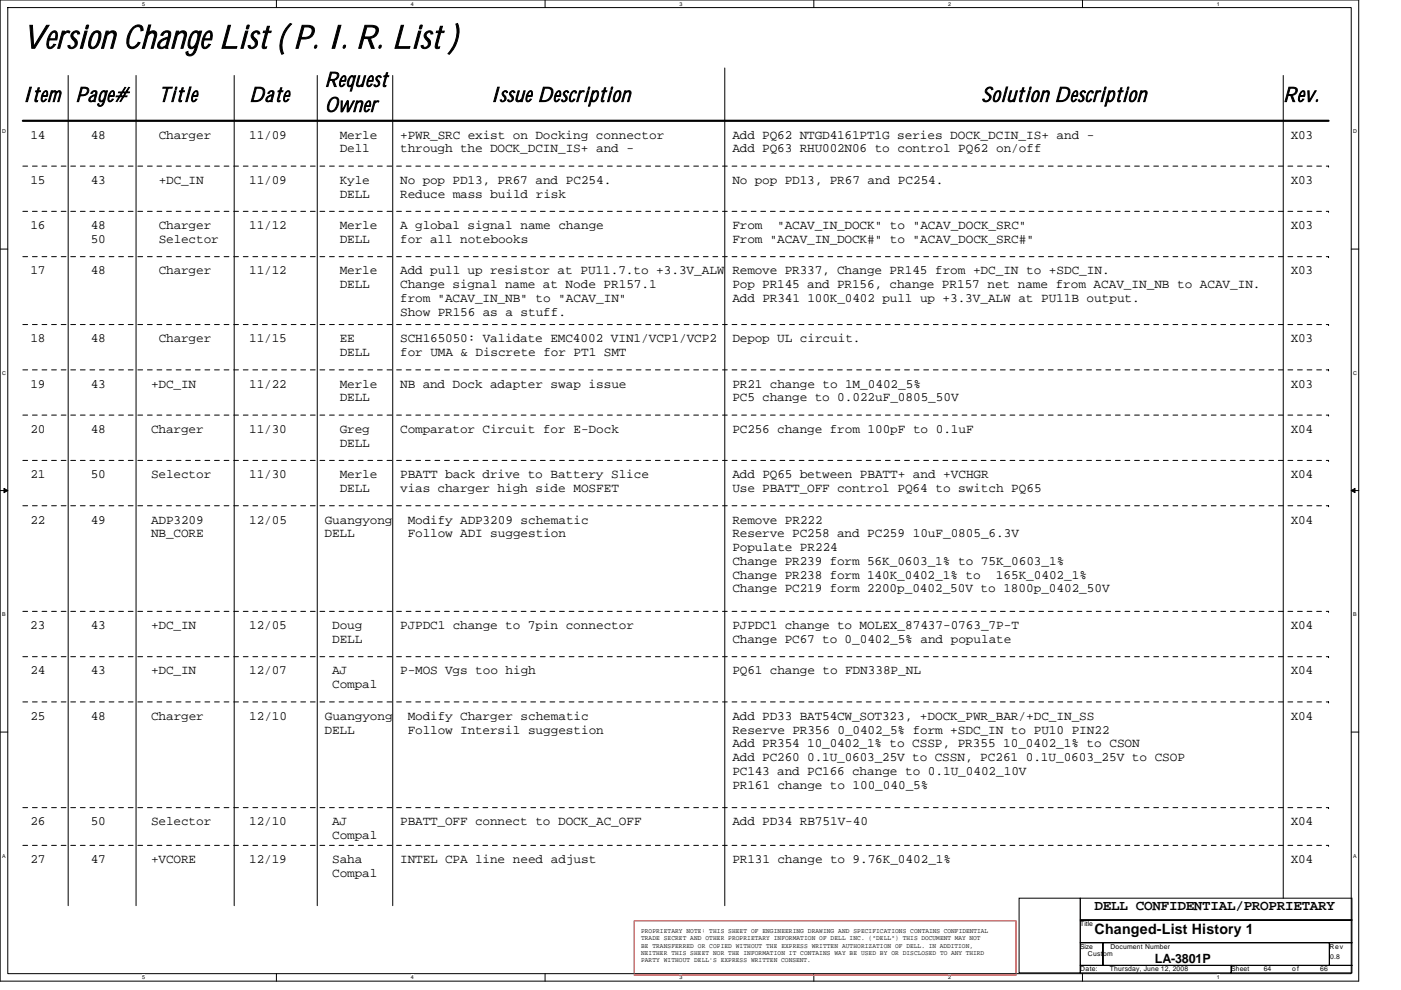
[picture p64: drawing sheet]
<svg xmlns="http://www.w3.org/2000/svg" width="297mm" height="210mm" viewBox="0 0 297 210" stroke-linecap="round" stroke-linejoin="round" font-family="sans-serif">
<defs><g id="words">
<text font-size="6.9" x="4.8" y="10.2">Version Change List ( P. I. R. List )</text>
<g font-size="4.3">
<text x="4.8" y="21.5">Item</text>
<text x="16" y="21.5">Page#</text>
<text x="33.7" y="21.5">Title</text>
<text x="52.8" y="21.5">Date</text>
<text x="68.9" y="18.4">Request</text>
<text x="68.9" y="23.7">Owner</text>
<text x="104" y="21.5">Issue Description</text>
<text x="208.1" y="21.5">Solution Description</text>
<text x="272.1" y="21.5">Rev.</text>
</g>
<g font-size="3">
<text x="232.1" y="193">DELL CONFIDENTIAL/PROPRIETARY</text>
<text x="232.1" y="198.1">Changed-List History 1</text>
</g>
<g font-size="2.7">
<text x="6.4" y="29.4">14</text>
<text x="19.2" y="29.4">48</text>
<text x="33.7" y="29.4">Charger</text>
<text x="52.8" y="29.4">11/09</text>
<text x="72" y="29.4">Merle</text>
<text x="84.9" y="29.4">+PWR_SRC exist on Docking connector</text>
<text x="155.3" y="29.4">Add PQ62 NTGD4161PT1G series DOCK_DCIN_IS+ and -</text>
<text x="273.7" y="29.4">X03</text>
<text x="72" y="32.3">Dell</text>
<text x="84.9" y="32.3">through the DOCK_DCIN_IS+ and -</text>
<text x="155.3" y="32.3">Add PQ63 RHU002N06 to control PQ62 on/off</text>
<text x="6.4" y="39">15</text>
<text x="19.2" y="39">43</text>
<text x="33.7" y="39">+DC_IN</text>
<text x="52.8" y="39">11/09</text>
<text x="72" y="39">Kyle</text>
<text x="72" y="41.9">DELL</text>
<text x="84.9" y="39">No pop PD13, PR67 and PC254.</text>
<text x="84.9" y="41.9">Reduce mass build risk</text>
<text x="155.3" y="39">No pop PD13, PR67 and PC254.</text>
<text x="273.7" y="39">X03</text>
<text x="6.4" y="48.6">16</text>
<text x="19.2" y="48.6">48</text>
<text x="19.2" y="51.5">50</text>
<text x="33.7" y="48.6">Charger</text>
<text x="33.7" y="51.5">Selector</text>
<text x="52.8" y="48.6">11/12</text>
<text x="72" y="51.5">DELL</text>
<text x="72" y="48.6">Merle</text>
<text x="84.9" y="48.6">A global signal name change</text>
<text x="84.9" y="51.5">for all notebooks</text>
<text x="155.3" y="48.6">From</text>
<text x="155.3" y="51.5">From &quot;ACAV_IN_DOCK#&quot; to &quot;ACAV_DOCK_SRC#&quot;</text>
<text x="164.8" y="48.6">&quot;ACAV_IN_DOCK&quot; to &quot;ACAV_DOCK_SRC&quot;</text>
<text x="273.7" y="48.6">X03</text>
<text x="6.4" y="58.2">17</text>
<text x="19.2" y="58.2">48</text>
<text x="33.7" y="58.2">Charger</text>
<text x="52.9" y="58.2">11/12</text>
<text x="72" y="58.2">Merle</text>
<text x="84.9" y="58.2">Add pull up resistor at PU11.7.to +3.3V_ALW</text>
<text x="155.3" y="58.2">Remove PR337, Change PR145 from +DC_IN to +SDC_IN.</text>
<text x="273.7" y="58.2">X03</text>
<text x="72" y="61.1">DELL</text>
<text x="84.9" y="61.1">Change signal name at Node PR157.1</text>
<text x="84.9" y="64">from &quot;ACAV_IN_NB&quot; to &quot;ACAV_IN&quot;</text>
<text x="155.3" y="61.1">Pop PR145 and PR156, change PR157 net name from ACAV_IN_NB to ACAV_IN.</text>
<text x="155.3" y="64">Add PR341 100K_0402 pull up +3.3V_ALW at PU11B output.</text>
<text x="84.9" y="66.9">Show PR156 as a stuff.</text>
<text x="6.4" y="72.6">18</text>
<text x="19.2" y="72.6">48</text>
<text x="33.7" y="72.6">Charger</text>
<text x="52.8" y="72.6">11/15</text>
<text x="72" y="72.6">EE</text>
<text x="72" y="75.5">DELL</text>
<text x="84.9" y="72.6">SCH165050: Validate EMC4002 VIN1/VCP1/VCP2</text>
<text x="84.9" y="75.5">for UMA &amp; Discrete for PT1 SMT</text>
<text x="155.3" y="72.6">Depop UL circuit.</text>
<text x="273.7" y="72.6">X03</text>
<text x="6.4" y="82.2">19</text>
<text x="19.2" y="82.2">43</text>
<text x="32" y="82.2">+DC_IN</text>
<text x="52.8" y="82.2">11/22</text>
<text x="72" y="82.2">Merle</text>
<text x="84.9" y="82.2">NB and Dock adapter swap issue</text>
<text x="155.3" y="82.2">PR21 change to 1M_0402_5%</text>
<text x="273.7" y="82.2">X03</text>
<text x="72" y="85.1">DELL</text>
<text x="155.3" y="85.1">PC5 change to 0.022uF_0805_50V</text>
<text x="6.4" y="91.8">20</text>
<text x="19.2" y="91.8">48</text>
<text x="32" y="91.8">Charger</text>
<text x="52.8" y="91.8">11/30</text>
<text x="72" y="91.8">Greg</text>
<text x="72" y="94.7">DELL</text>
<text x="84.9" y="91.8">Comparator Circuit for E-Dock</text>
<text x="155.3" y="91.8">PC256 change from 100pF to 0.1uF</text>
<text x="273.7" y="91.8">X04</text>
<text x="6.4" y="101.4">21</text>
<text x="19.2" y="101.4">50</text>
<text x="32" y="101.4">Selector</text>
<text x="52.8" y="101.4">11/30</text>
<text x="72" y="101.4">Merle</text>
<text x="84.9" y="101.4">PBATT back drive to Battery Slice</text>
<text x="155.3" y="101.4">Add PQ65 between PBATT+ and +VCHGR</text>
<text x="273.7" y="101.4">X04</text>
<text x="72" y="104.3">DELL</text>
<text x="84.9" y="104.3">vias charger high side MOSFET</text>
<text x="155.3" y="104.3">Use PBATT_OFF control PQ64 to switch PQ65</text>
<text x="6.4" y="111">22</text>
<text x="19.2" y="111">49</text>
<text x="32" y="111">ADP3209</text>
<text x="32" y="113.9">NB_CORE</text>
<text x="52.8" y="111">12/05</text>
<text x="68.8" y="113.9">DELL</text>
<text x="68.9" y="111">Guangyong</text>
<text x="86.5" y="111">Modify ADP3209 schematic</text>
<text x="86.5" y="113.9">Follow ADI suggestion</text>
<text x="155.3" y="111">Remove PR222</text>
<text x="155.3" y="113.9">Reserve PC258 and PC259 10uF_0805_6.3V</text>
<text x="273.7" y="111">X04</text>
<text x="155.3" y="116.8">Populate PR224</text>
<text x="155.3" y="119.8">Change PR239 form 56K_0603_1% to 75K_0603_1%</text>
<text x="155.3" y="122.7">Change PR238 form 140K_0402_1% to</text>
<text x="155.3" y="125.6">Change PC219 form 2200p_0402_50V to 1800p_0402_50V</text>
<text x="211.2" y="122.7">165K_0402_1%</text>
<text x="6.4" y="133.4">23</text>
<text x="19.2" y="133.4">43</text>
<text x="32" y="133.4">+DC_IN</text>
<text x="52.8" y="133.4">12/05</text>
<text x="70.4" y="133.4">Doug</text>
<text x="70.4" y="136.3">DELL</text>
<text x="84.9" y="133.4">PJPDC1 change to 7pin connector</text>
<text x="155.3" y="133.4">PJPDC1 change to MOLEX_87437-0763_7P-T</text>
<text x="155.3" y="136.3">Change PC67 to 0_0402_5% and populate</text>
<text x="273.7" y="133.4">X04</text>
<text x="6.4" y="143">24</text>
<text x="19.2" y="143">43</text>
<text x="32" y="143">+DC_IN</text>
<text x="52.8" y="143">12/07</text>
<text x="70.4" y="143">AJ</text>
<text x="84.9" y="143">P-MOS Vgs too high</text>
<text x="155.3" y="143">PQ61 change to FDN338P_NL</text>
<text x="273.7" y="143">X04</text>
<text x="70.5" y="145.9">Compal</text>
<text x="6.4" y="152.6">25</text>
<text x="19.2" y="152.6">48</text>
<text x="32" y="152.6">Charger</text>
<text x="52.9" y="152.6">12/10</text>
<text x="68.8" y="155.5">DELL</text>
<text x="68.9" y="152.6">Guangyong</text>
<text x="86.5" y="152.6">Modify Charger schematic</text>
<text x="86.5" y="155.5">Follow Intersil suggestion</text>
<text x="155.3" y="152.6">Add PD33 BAT54CW_SOT323, +DOCK_PWR_BAR/+DC_IN_SS</text>
<text x="155.3" y="155.5">Reserve PR356 0_0402_5% form +SDC_IN to PU10 PIN22</text>
<text x="273.7" y="152.6">X04</text>
<text x="155.3" y="161.4">Add PC260 0.1U_0603_25V to CSSN, PC261 0.1U_0603_25V to CSOP</text>
<text x="155.3" y="158.5">Add PR354 10_0402_1% to CSSP, PR355 10_0402_1% to CSON</text>
<text x="155.3" y="164.3">PC143 and PC166 change to 0.1U_0402_10V</text>
<text x="155.3" y="167.2">PR161 change to 100_040_5%</text>
<text x="6.4" y="175">26</text>
<text x="19.2" y="175">50</text>
<text x="32" y="175">Selector</text>
<text x="52.8" y="175">12/10</text>
<text x="70.4" y="175">AJ</text>
<text x="70.5" y="177.9">Compal</text>
<text x="84.9" y="175">PBATT_OFF connect to DOCK_AC_OFF</text>
<text x="155.3" y="175">Add PD34 RB751V-40</text>
<text x="273.7" y="175">X04</text>
<text x="6.4" y="183">27</text>
<text x="19.2" y="183">47</text>
<text x="32" y="183">+VCORE</text>
<text x="52.8" y="183">12/19</text>
<text x="70.4" y="183">Saha</text>
<text x="70.5" y="185.9">Compal</text>
<text x="84.9" y="183">INTEL CPA line need adjust</text>
<text x="155.3" y="183">PR131 change to 9.76K_0402_1%</text>
<text x="273.7" y="183">X04</text>
<text x="244.9" y="204.2">LA-3801P</text>
</g>
<g font-size="1.4">
<text x="135.9" y="197.8">PROPRIETARY NOTE: THIS SHEET OF ENGINEERING DRAWING AND SPECIFICATIONS CONTAINS CONFIDENTIAL</text>
<text x="229" y="196.4">Title</text>
<text x="135.9" y="199.4">TRADE SECRET AND OTHER PROPRIETARY INFORMATION OF DELL INC. (&quot;DELL&quot;) THIS DOCUMENT MAY NOT</text>
<text x="135.9" y="200.9">BE TRANSFERRED OR COPIED WITHOUT THE EXPRESS WRITTEN AUTHORIZATION OF DELL. IN ADDITION,</text>
<text x="135.9" y="202.5">NEITHER THIS SHEET NOR THE INFORMATION IT CONTAINS WAY BE USED BY OR DISCLOSED TO ANY THIRD</text>
<text x="229" y="201.2">Size</text>
<text x="230.6" y="202.8">Custom</text>
<text x="235.4" y="201.2">Document Number</text>
<text x="281.9" y="201.2">Rev</text>
<text x="282" y="203.2">0.8</text>
<text x="135.9" y="204">PARTY WITHOUT DELL'S EXPRESS WRITTEN CONSENT.</text>
<text x="229" y="206">Date:</text>
<text x="235.3" y="205.8">Thursday, June 12, 2008</text>
<text x="261" y="206">Sheet</text>
<text x="267.9" y="205.8">64</text>
<text x="274" y="206">of</text>
<text x="279.9" y="205.8">66</text>
</g>
<g font-size="1.1">
<text x="30.1" y="1.2">5</text>
<text x="87.1" y="1.2">4</text>
<text x="144" y="1.2">3</text>
<text x="201" y="1.2">2</text>
<text x="258" y="1.2">1</text>
<text x=".4" y="28.2">D</text>
<text x="286.9" y="28.2">D</text>
<text x=".4" y="79.4">C</text>
<text x="286.9" y="79.4">C</text>
<text x=".4" y="130.6">B</text>
<text x="286.9" y="130.6">B</text>
<text x=".4" y="181.8">A</text>
<text x="286.9" y="181.8">A</text>
<text x="30.1" y="207.6">5</text>
<text x="87.1" y="207.6">4</text>
<text x="144" y="207.6">3</text>
<text x="201" y="207.6">2</text>
<text x="258" y="207.6">1</text>
</g>
</g></defs>
<path d="M0 0h288.1v208h-288.1zM1.6 1.6h284.9v204.8h-284.9z" fill="none" stroke="#000" stroke-width=".21"/>
<g fill="#fff">
<path d="M30.1 .2h.6v1.2h-.6z"/>
<path d="M30.1 206.6h.6v1.3h-.6z"/>
</g>
<path d="M58.6 0v1.6M58.6 206.4v1.6" fill="none" stroke="#000" stroke-width=".21"/>
<g fill="#fff">
<path d="M87.1 .2h.6v1.2h-.6z"/>
<path d="M87.1 206.6h.6v1.3h-.6z"/>
</g>
<path d="M115.6 0v1.6M115.6 206.4v1.6" fill="none" stroke="#000" stroke-width=".21"/>
<g fill="#fff">
<path d="M144 .2h.6v1.2h-.6z"/>
<path d="M144 206.6h.6v1.3h-.6z"/>
</g>
<path d="M172.5 0v1.6M172.5 206.4v1.6" fill="none" stroke="#000" stroke-width=".21"/>
<g fill="#fff">
<path d="M201 .2h.6v1.2h-.6z"/>
<path d="M201 206.6h.6v1.3h-.6z"/>
</g>
<path d="M229.5 0v1.6M229.5 206.4v1.6" fill="none" stroke="#000" stroke-width=".21"/>
<g fill="#fff">
<path d="M258 .2h.6v1.2h-.6z"/>
<path d="M258 206.6h.6v1.3h-.6z"/>
<path d="M.4 27.2h.8v1.3h-.8z"/>
<path d="M286.9 27.2h.8v1.3h-.8z"/>
<path d="M.4 78.4h.8v1.3h-.8z"/>
<path d="M286.9 78.4h.8v1.3h-.8z"/>
</g>
<path d="M0 52.8h1.6M286.5 52.8h1.6" fill="none" stroke="#000" stroke-width=".21"/>
<g fill="#fff">
<path d="M.4 129.6h.8v1.3h-.8z"/>
<path d="M286.9 129.6h.7v1.3h-.7z"/>
</g>
<path d="M0 104h1.6M286.5 104h1.6" fill="none" stroke="#000" stroke-width=".21"/>
<path d="M.8 103.5l.8 .5-.8 .5zM286.5 104l.8-.5v1z" fill="#000" stroke="#000" stroke-width=".21"/>
<g fill="#fff">
<path d="M.4 180.8h.8v1.3h-.8z"/>
<path d="M286.9 180.8h.7v1.3h-.7z"/>
</g>
<g fill="none" stroke="#000" stroke-width=".21">
<path d="M14.5 16v176M28.8 16v176M49.7 16v176M67.3 16v176M83.3 16v176M153.7 14.4v177.6M272.1 16v174.4M0 155.2h1.6M286.5 155.2h1.6M216.1 190.4h12.9v15.9h-12.9zM229 190.4h57.6v4.7h-57.6zM229 195.1h57.6v4.8h-57.6z"/>
<path d="M229 199.9h4.8v4.8h-4.8zM233.8 199.9h48.1v4.8h-48.1zM281.9 199.9h4.7v4.8h-4.7zM229 204.7h32v1.6h-32zM261 204.7h25.6v1.6h-25.6z"/>
</g>
<path d="M4.8 25.6h276.9" fill="none" stroke="#000" stroke-width=".47"/>
<path d="M134.5 195.2h80.9v11.6h-80.9z" fill="none" stroke="#f00" stroke-width=".21"/>
<g fill="none" stroke="#000" stroke-width=".21" stroke-dasharray="1 1 1 1 1 1 1 1">
<path d="M4.8 35.2h276.9M281.7 35.2h.1M4.8 44.8h276.9M4.8 54.4h276.9M281.7 44.8h.1M281.7 54.4h.1M4.8 68.8h276.9M4.8 78.4h276.9M281.7 68.8h.1M281.7 78.4h.1M4.8 88h276.9M4.8 97.6h276.9"/>
<path d="M281.7 88h.1M281.7 97.6h.1M4.8 107.2h276.9M281.7 107.2h.1M4.8 129.6h276.9M4.8 139.2h276.9M281.7 129.6h.1M281.7 139.2h.1M4.8 148.8h276.9M281.7 148.8h.1M4.8 171.2h276.9M4.8 179.2h276.9"/>
<path d="M281.7 171.2h.1M281.7 179.2h.1"/>
</g>
<use href="#words"/>
</svg>
